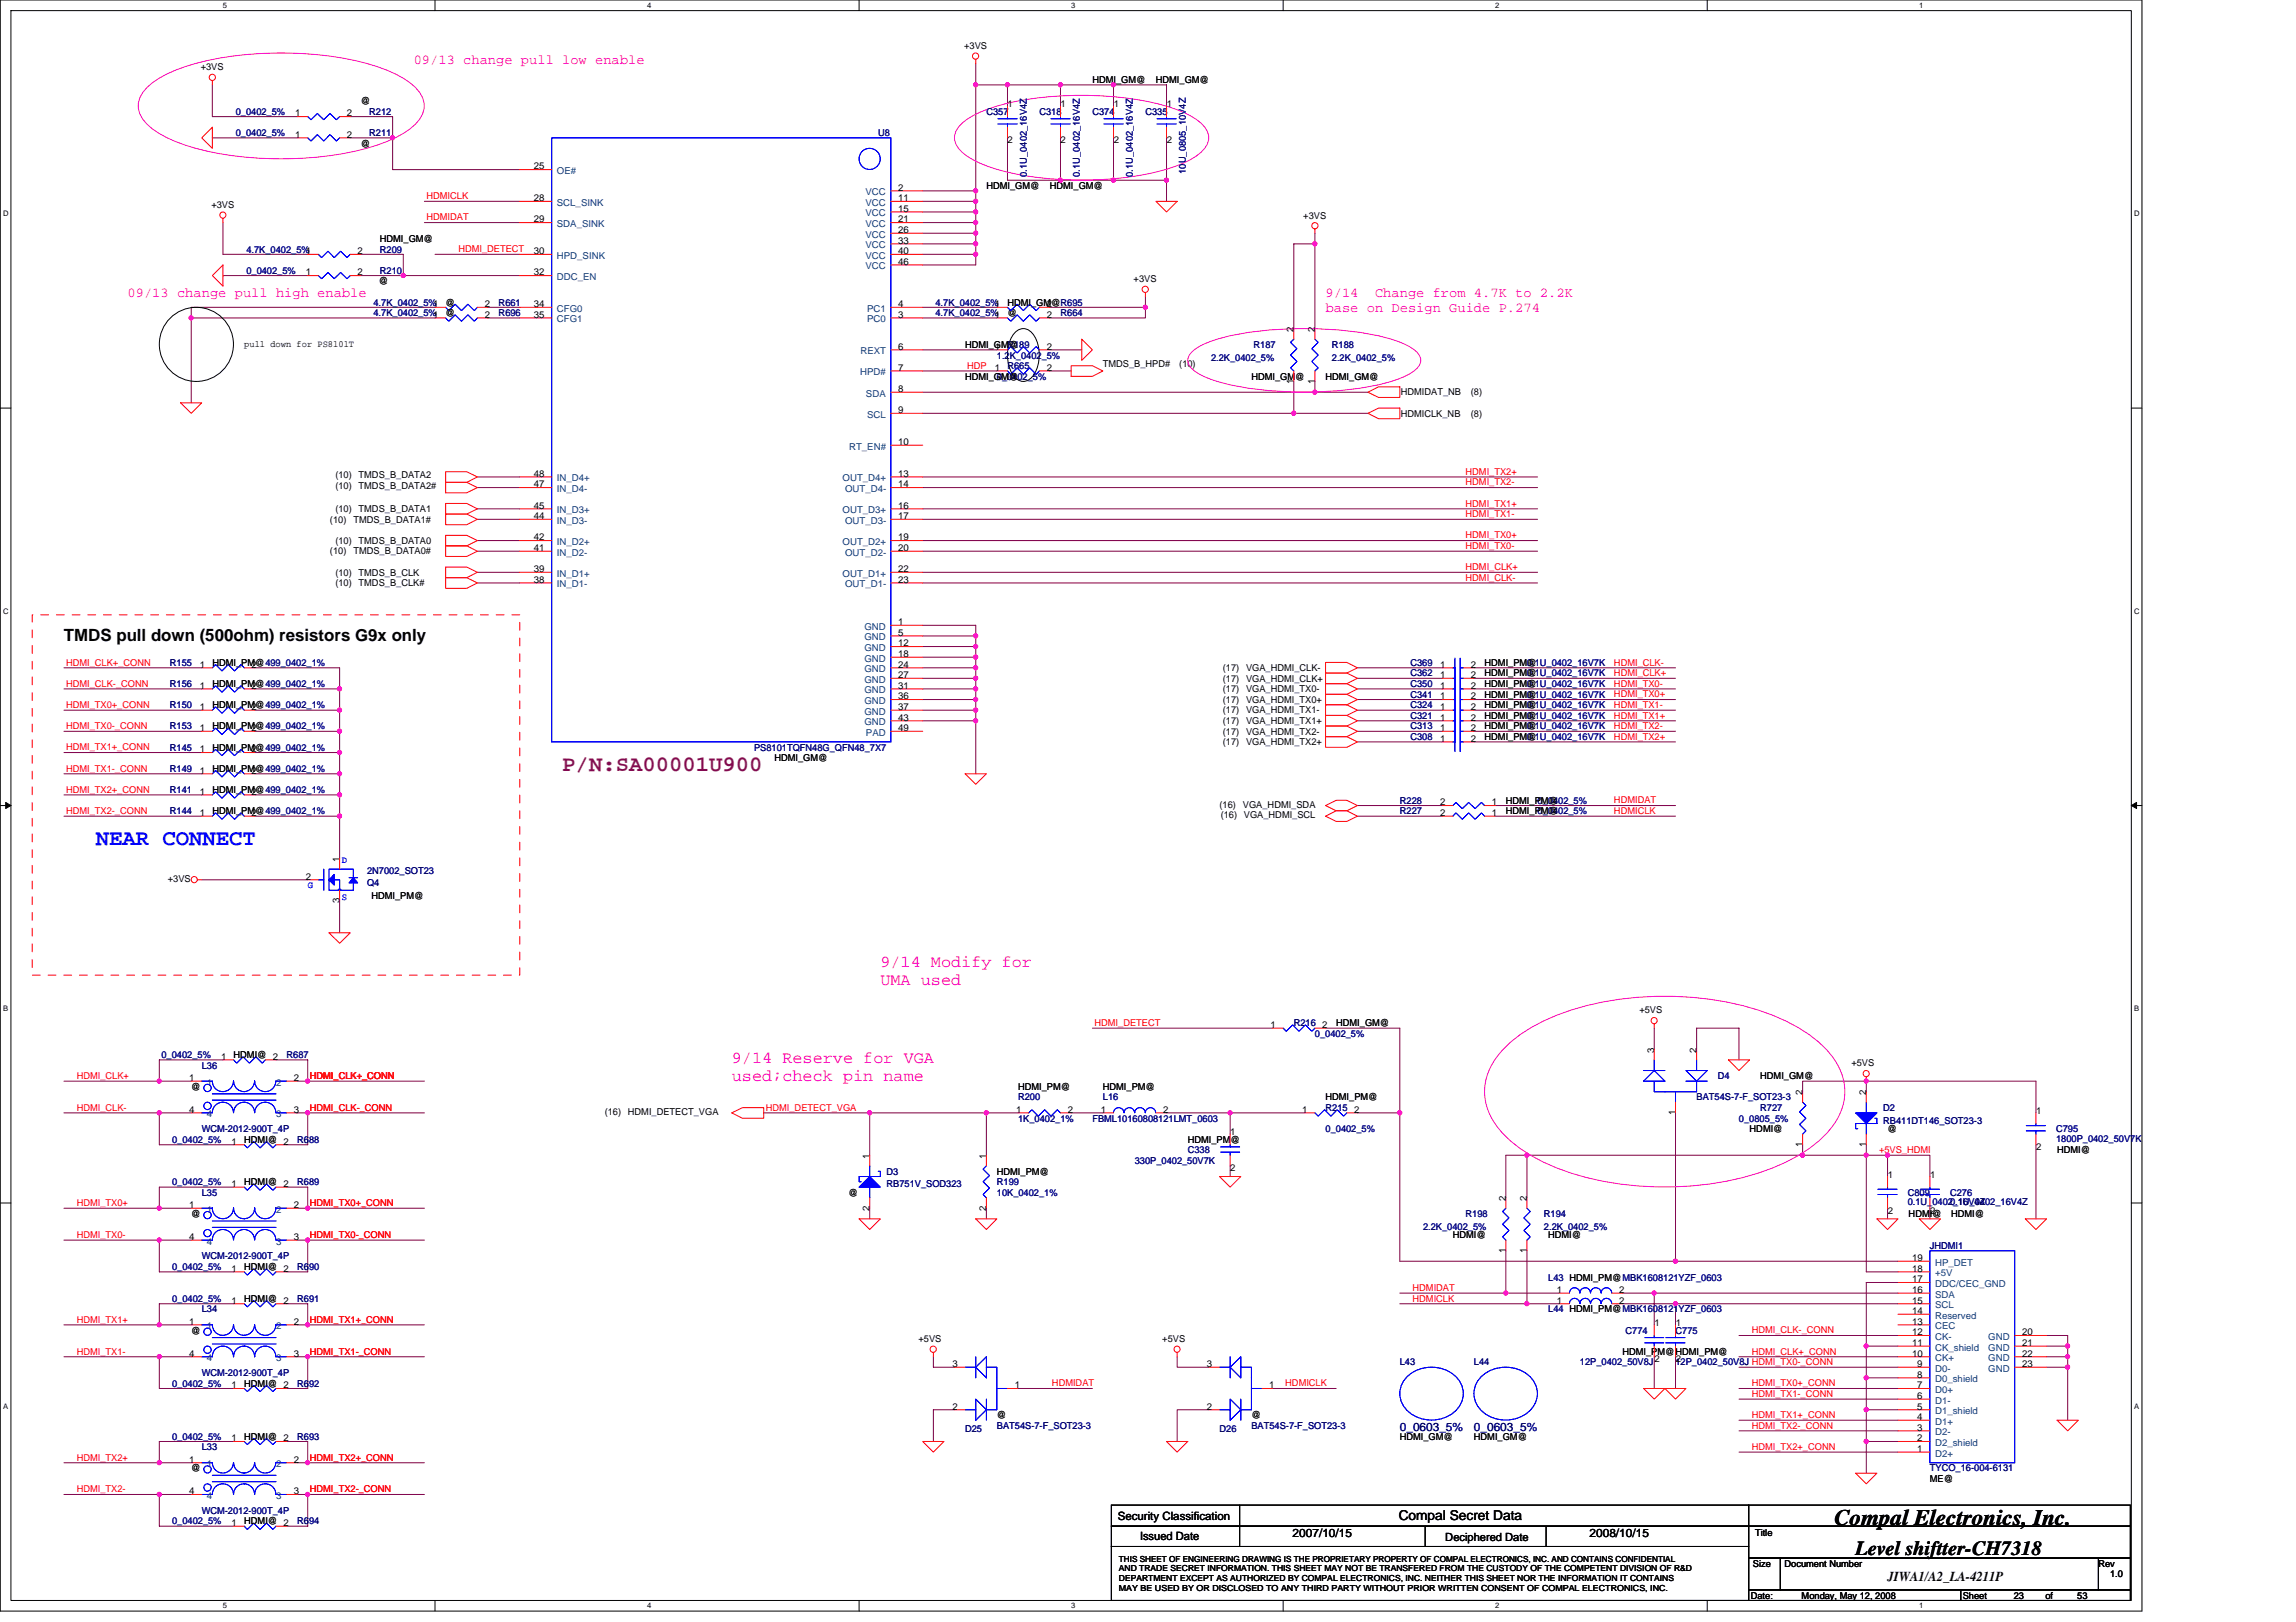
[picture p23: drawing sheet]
<svg xmlns="http://www.w3.org/2000/svg" width="297mm" height="210mm" viewBox="0 0 297 210" stroke-linecap="round" stroke-linejoin="round" font-family="sans-serif">
<defs><g id="words">
<text font-size="2.9" fill="#800080" x="72.7" y="99.8">P/N:SA00001U900</text>
<text font-size="2.9" fill="#00f" x="12.4" y="109.4">NEAR CONNECT</text>
<text font-size="2.9" x="237.3" y="197.4">Compal Electronics, Inc.</text>
<text font-size="2.6" x="240.1" y="201.2">Level shiftter-CH7318</text>
<text font-size="2.2" x="8.3" y="82.9">TMDS pull down (500ohm) resistors G9x only</text>
<g font-size="2.2" fill="#f0f">
<text x="113.9" y="125.2">9/14 Modify for</text>
<text x="113.9" y="127.5">UMA used</text>
<text x="94.7" y="137.5">9/14 Reserve for VGA</text>
<text x="94.7" y="139.8">used;check pin name</text>
</g>
<g font-size="1.8" fill="#f0f">
<text x="53.5" y="8.3">09/13 change pull low enable</text>
<text x="16.5" y="38.4">09/13 change pull high enable</text>
<text x="171.5" y="38.4">9/14</text>
<text x="171.5" y="40.3">base on Design Guide P.274</text>
<text x="177.9" y="38.4">Change from 4.7K to 2.2K</text>
</g>
<g font-size="1.8">
<text x="181" y="196.7">Compal Secret Data</text>
<text x="244.2" y="204.6">JIWA1/A2_LA-4211P</text>
</g>
<g font-size="1.5" fill="#000080">
<text x="181.1" y="185.1">0_0603_5%</text>
<text x="190.7" y="185.1">0_0603_5%</text>
</g>
<g font-size="1.5">
<text x="144.6" y="196.7">Security Classification</text>
<text x="147.5" y="199.3">Issued Date</text>
<text x="167.2" y="198.9">2007/10/15</text>
<text x="187" y="199.4">Deciphered Date</text>
<text x="205.7" y="198.9">2008/10/15</text>
</g>
<g font-size="1.2">
<text x="26" y="9.1">+3VS</text>
<text x="124.7" y="6.3">+3VS</text>
<text x="141.3" y="10.7">HDMI_GM@</text>
<text x="149.5" y="10.7">HDMI_GM@</text>
<text x="38.2" y="15.1">1</text>
<text x="38.2" y="17.8">1</text>
<text x="44.9" y="15.1">2</text>
<text x="44.9" y="17.8">2</text>
<text x="46.7" y="13.5">@</text>
<text x="130.4" y="13.9">1</text>
<text x="137.2" y="13.9">1</text>
<text x="144.1" y="13.9">1</text>
<text x="150.9" y="13.9">1</text>
<text x="46.7" y="19">@</text>
<text x="69.1" y="21.9">25</text>
<text x="130.4" y="18.5">2</text>
<text x="137.2" y="18.5">2</text>
<text x="144.1" y="18.5">2</text>
<text x="150.9" y="18.5">2</text>
<text x="27.3" y="26.9">+3VS</text>
<text x="69.1" y="26">28</text>
<text x="69.1" y="28.8">29</text>
<text x="116.2" y="24.7">2</text>
<text x="116.2" y="26">11</text>
<text x="116.2" y="27.4">15</text>
<text x="116.2" y="28.8">21</text>
<text x="127.6" y="24.4">HDMI_GM@</text>
<text x="135.8" y="24.4">HDMI_GM@</text>
<text x="168.6" y="28.3">+3VS</text>
<text x="39.6" y="35.6">1</text>
<text x="46.3" y="35.6">2</text>
<text x="46.3" y="32.9">2</text>
<text x="49.1" y="31.3">HDMI_GM@</text>
<text x="69.1" y="32.9">30</text>
<text x="69.1" y="35.6">32</text>
<text x="116.2" y="30.2">26</text>
<text x="116.2" y="31.5">33</text>
<text x="116.2" y="32.9">40</text>
<text x="116.2" y="34.3">46</text>
<text x="49" y="36.8">@</text>
<text x="57.7" y="39.5">@</text>
<text x="57.7" y="40.9">@</text>
<text x="62.7" y="39.8">2</text>
<text x="62.7" y="41.1">2</text>
<text x="69.1" y="39.8">34</text>
<text x="69.1" y="41.1">35</text>
<text x="116.2" y="39.8">4</text>
<text x="116.2" y="41.1">3</text>
<text x="130.3" y="40.9">@</text>
<text x="130.3" y="39.5">HDMI_GM@R695</text>
<text x="135.4" y="41.1">2</text>
<text x="135.4" y="39.8">2</text>
<text x="146.7" y="36.5">+3VS</text>
<text x="31.6" y="44.9">pull down for PS8101T</text>
<text x="116.2" y="45.3">6</text>
<text x="116.2" y="48">7</text>
<text x="124.9" y="45">HDMI_GM@</text>
<text x="128.7" y="45.3">1</text>
<text x="128.7" y="48">1</text>
<text x="135.4" y="45.3">2</text>
<text x="135.4" y="48">2</text>
<text x="142.7" y="47.5">TMDS_B_HPD#</text>
<text x="152.6" y="47.5">(10)</text>
<text x="167.4" y="42.9" transform="rotate(-90 167.4 42.9)">2</text>
<text x="170.1" y="42.9" transform="rotate(-90 170.1 42.9)">2</text>
<text x="116.2" y="50.7">8</text>
<text x="116.2" y="53.5">9</text>
<text x="124.9" y="49.1">HDMI_GM@</text>
<text x="161.9" y="49.1">HDMI_GM@</text>
<text x="167.4" y="49.7" transform="rotate(-90 167.4 49.7)">1</text>
<text x="170.1" y="49.7" transform="rotate(-90 170.1 49.7)">1</text>
<text x="171.5" y="49.1">HDMI_GM@</text>
<text x="181.2" y="51.2">HDMIDAT_NB</text>
<text x="181.2" y="53.9">HDMICLK_NB</text>
<text x="190.3" y="53.9">(8)</text>
<text x="190.3" y="51.2">(8)</text>
<text x="116.2" y="57.6">10</text>
<text x="43.4" y="61.9">(10)</text>
<text x="43.4" y="63.3">(10)</text>
<text x="46.4" y="61.9">TMDS_B_DATA2</text>
<text x="46.4" y="63.3">TMDS_B_DATA2#</text>
<text x="69.1" y="61.7">48</text>
<text x="69.1" y="63.1">47</text>
<text x="69.1" y="65.8">45</text>
<text x="116.2" y="63.1">14</text>
<text x="116.2" y="61.7">13</text>
<text x="116.2" y="65.8">16</text>
<text x="42.7" y="71.8">(10)</text>
<text x="42.7" y="67.6">(10)</text>
<text x="43.4" y="70.4">(10)</text>
<text x="43.4" y="66.3">(10)</text>
<text x="45.7" y="71.8">TMDS_B_DATA0#</text>
<text x="45.7" y="67.6">TMDS_B_DATA1#</text>
<text x="46.4" y="70.4">TMDS_B_DATA0</text>
<text x="46.4" y="66.3">TMDS_B_DATA1</text>
<text x="69.1" y="67.2">44</text>
<text x="69.1" y="69.9">42</text>
<text x="69.1" y="71.3">41</text>
<text x="116.2" y="67.2">17</text>
<text x="116.2" y="71.3">20</text>
<text x="116.2" y="69.9">19</text>
<text x="43.4" y="74.5">(10)</text>
<text x="43.4" y="75.9">(10)</text>
<text x="46.4" y="74.5">TMDS_B_CLK</text>
<text x="46.4" y="75.9">TMDS_B_CLK#</text>
<text x="69.1" y="75.4">38</text>
<text x="69.1" y="74">39</text>
<text x="116.2" y="75.4">23</text>
<text x="116.2" y="74">22</text>
<text x="116.2" y="83.7">12</text>
<text x="116.2" y="82.3">5</text>
<text x="116.2" y="80.9">1</text>
<text x="25.8" y="89.1">1</text>
<text x="25.8" y="86.4">1</text>
<text x="27.5" y="88.9">HDMI_PM@499_0402_1%</text>
<text x="27.5" y="86.2">HDMI_PM@499_0402_1%</text>
<text x="32.6" y="89.1">2</text>
<text x="32.6" y="86.4">2</text>
<text x="116.2" y="85">18</text>
<text x="116.2" y="86.4">24</text>
<text x="116.2" y="87.8">27</text>
<text x="116.2" y="89.1">31</text>
<text x="158.2" y="89.6">(17)</text>
<text x="158.2" y="86.8">(17)</text>
<text x="158.2" y="88.2">(17)</text>
<text x="161.2" y="89.6">VGA_HDMI_TX0-</text>
<text x="161.2" y="86.8">VGA_HDMI_CLK-</text>
<text x="161.2" y="88.2">VGA_HDMI_CLK+</text>
<text x="186.3" y="89.1">1</text>
<text x="186.3" y="86.4">1</text>
<text x="186.3" y="87.8">1</text>
<text x="190.3" y="89.1">2</text>
<text x="190.3" y="86.4">2</text>
<text x="190.3" y="87.8">2</text>
<text x="192.1" y="88.9">HDMI_PM@</text>
<text x="192.1" y="86.2">HDMI_PM@</text>
<text x="192.1" y="87.5">HDMI_PM@</text>
<text x="25.8" y="91.9">1</text>
<text x="25.8" y="94.6">1</text>
<text x="27.5" y="91.7">HDMI_PM@499_0402_1%</text>
<text x="27.5" y="94.4">HDMI_PM@499_0402_1%</text>
<text x="32.6" y="91.9">2</text>
<text x="32.6" y="94.6">2</text>
<text x="116.2" y="90.5">36</text>
<text x="116.2" y="91.9">37</text>
<text x="116.2" y="93.3">43</text>
<text x="116.2" y="94.6">49</text>
<text x="158.2" y="91">(17)</text>
<text x="158.2" y="92.3">(17)</text>
<text x="158.2" y="93.7">(17)</text>
<text x="158.2" y="95.1">(17)</text>
<text x="161.2" y="91">VGA_HDMI_TX0+</text>
<text x="161.2" y="92.3">VGA_HDMI_TX1-</text>
<text x="161.2" y="93.7">VGA_HDMI_TX1+</text>
<text x="161.2" y="95.1">VGA_HDMI_TX2-</text>
<text x="186.3" y="94.6">1</text>
<text x="186.3" y="90.5">1</text>
<text x="186.3" y="96">1</text>
<text x="186.3" y="91.9">1</text>
<text x="186.3" y="93.3">1</text>
<text x="190.3" y="94.6">2</text>
<text x="190.3" y="90.5">2</text>
<text x="190.3" y="96">2</text>
<text x="190.3" y="91.9">2</text>
<text x="190.3" y="93.3">2</text>
<text x="192.1" y="94.4">HDMI_PM@</text>
<text x="192.1" y="90.3">HDMI_PM@</text>
<text x="192.1" y="95.8">HDMI_PM@</text>
<text x="192.1" y="91.7">HDMI_PM@</text>
<text x="192.1" y="93">HDMI_PM@</text>
<text x="25.8" y="97.4">1</text>
<text x="25.8" y="100.1">1</text>
<text x="27.5" y="97.1">HDMI_PM@499_0402_1%</text>
<text x="27.5" y="99.9">HDMI_PM@499_0402_1%</text>
<text x="32.6" y="97.4">2</text>
<text x="32.6" y="100.1">2</text>
<text x="100.2" y="98.5">HDMI_GM@</text>
<text x="158.2" y="96.5">(17)</text>
<text x="161.2" y="96.5">VGA_HDMI_TX2+</text>
<text x="25.8" y="105.6">1</text>
<text x="25.8" y="102.8">1</text>
<text x="27.5" y="105.4">HDMI_PM@499_0402_1%</text>
<text x="27.5" y="102.6">HDMI_PM@499_0402_1%</text>
<text x="32.6" y="105.6">2</text>
<text x="32.6" y="102.8">2</text>
<text x="157.8" y="104.5">(16)</text>
<text x="157.9" y="105.9">(16)</text>
<text x="160.8" y="104.5">VGA_HDMI_SDA</text>
<text x="160.9" y="105.9">VGA_HDMI_SCL</text>
<text x="186.3" y="104.2">2</text>
<text x="186.3" y="105.6">2</text>
<text x="193" y="104.2">1</text>
<text x="193" y="105.6">1</text>
<text x="194.8" y="104">HDMI_PM@</text>
<text x="194.8" y="105.4">HDMI_PM@</text>
<text x="39.6" y="113.8">2</text>
<text x="43.9" y="111.5" transform="rotate(-90 43.9 111.5)">1</text>
<text x="21.7" y="114.2">+3VS</text>
<text x="43.9" y="116.9" transform="rotate(-90 43.9 116.9)">3</text>
<text x="48" y="116.3">HDMI_PM@</text>
<text x="212.1" y="131.1">+5VS</text>
<text x="28.6" y="137.1">1</text>
<text x="30.2" y="136.9">HDMI@ 2</text>
<text x="164.4" y="133">1</text>
<text x="171.1" y="133">2</text>
<text x="172.9" y="132.8">HDMI_GM@</text>
<text x="214" y="136.2" transform="rotate(-90 214 136.2)">3</text>
<text x="219.5" y="136.2" transform="rotate(-90 219.5 136.2)">2</text>
<text x="24.5" y="139.9">1</text>
<text x="24.5" y="144">4</text>
<text x="24.7" y="141">@</text>
<text x="38" y="144">3</text>
<text x="38" y="139.9">2</text>
<text x="131.5" y="144">1</text>
<text x="131.7" y="141">HDMI_PM@</text>
<text x="138.2" y="144">2</text>
<text x="142.4" y="144">1</text>
<text x="142.7" y="141">HDMI_PM@</text>
<text x="150.5" y="144">2</text>
<text x="168.5" y="144">1</text>
<text x="171.5" y="142.4">HDMI_PM@</text>
<text x="175.2" y="144">2</text>
<text x="227.7" y="139.7">HDMI_GM@</text>
<text x="233.2" y="141.7" transform="rotate(-90 233.2 141.7)">2</text>
<text x="239.5" y="138">+5VS</text>
<text x="241.4" y="141.7" transform="rotate(-90 241.4 141.7)">2</text>
<text x="30" y="148.1">1</text>
<text x="31.6" y="147.9">HDMI@ 2</text>
<text x="78.2" y="144.3">(16)</text>
<text x="81.2" y="144.3">HDMI_DETECT_VGA</text>
<text x="112.5" y="149.9" transform="rotate(-90 112.5 149.9)">1</text>
<text x="127.6" y="149.9" transform="rotate(-90 127.6 149.9)">1</text>
<text x="153.7" y="147.9">HDMI_PM@</text>
<text x="159.2" y="146.9">1</text>
<text x="216.7" y="144.3" transform="rotate(-90 216.7 144.3)">1</text>
<text x="226.4" y="146.5">HDMI@</text>
<text x="233.2" y="148.4" transform="rotate(-90 233.2 148.4)">1</text>
<text x="241.4" y="148.4" transform="rotate(-90 241.4 148.4)">1</text>
<text x="244.2" y="146.5">@</text>
<text x="263.4" y="144.2">1</text>
<text x="263.4" y="148.8">2</text>
<text x="266.1" y="149.3">HDMI@</text>
<text x="30" y="153.6">1</text>
<text x="31.6" y="153.4">HDMI@ 2</text>
<text x="109.8" y="154.7">@</text>
<text x="129" y="152">HDMI_PM@</text>
<text x="159.2" y="151.6">2</text>
<text x="194.8" y="155.4" transform="rotate(-90 194.8 155.4)">2</text>
<text x="197.5" y="155.4" transform="rotate(-90 197.5 155.4)">2</text>
<text x="244.2" y="152.4">1</text>
<text x="249.7" y="152.4">1</text>
<text x="24.5" y="156.3">1</text>
<text x="24.5" y="160.5">4</text>
<text x="24.7" y="157.5">@</text>
<text x="38" y="160.5">3</text>
<text x="38" y="156.3">2</text>
<text x="112.5" y="156.7" transform="rotate(-90 112.5 156.7)">2</text>
<text x="127.6" y="156.7" transform="rotate(-90 127.6 156.7)">2</text>
<text x="188" y="160.2">HDMI@</text>
<text x="200.3" y="160.2">HDMI@</text>
<text x="244.2" y="157.1">2</text>
<text x="246.9" y="157.5">HDMI@</text>
<text x="249.7" y="157.1">2</text>
<text x="252.4" y="157.5">HDMI@</text>
<text x="30" y="164.6">1</text>
<text x="31.6" y="164.3">HDMI@ 2</text>
<text x="194.8" y="162.1" transform="rotate(-90 194.8 162.1)">1</text>
<text x="197.5" y="162.1" transform="rotate(-90 197.5 162.1)">1</text>
<text x="201.4" y="167.3">1</text>
<text x="209.5" y="167.3">2</text>
<text x="247.4" y="167.3">16</text>
<text x="247.4" y="165.9">17</text>
<text x="247.4" y="164.6">18</text>
<text x="247.4" y="163.2">19</text>
<text x="24.5" y="171.4">1</text>
<text x="24.7" y="172.6">@</text>
<text x="30" y="168.7">1</text>
<text x="31.6" y="168.5">HDMI@ 2</text>
<text x="38" y="171.4">2</text>
<text x="118.8" y="173.7">+5VS</text>
<text x="150.4" y="173.7">+5VS</text>
<text x="201.4" y="168.7">1</text>
<text x="209.5" y="168.7">2</text>
<text x="214" y="171.6">1</text>
<text x="216.8" y="171.6">1</text>
<text x="247.4" y="172.8">12</text>
<text x="247.4" y="171.4">13</text>
<text x="247.4" y="170.1">14</text>
<text x="247.4" y="168.7">15</text>
<text x="261.6" y="172.8">20</text>
<text x="24.5" y="175.6">4</text>
<text x="30" y="179.7">1</text>
<text x="31.6" y="179.4">HDMI@ 2</text>
<text x="38" y="175.6">3</text>
<text x="123.2" y="176.9">3</text>
<text x="131.3" y="179.7">1</text>
<text x="156.1" y="176.9">3</text>
<text x="164.2" y="179.7">1</text>
<text x="209.9" y="175.3">HDMI_PM@HDMI_PM@</text>
<text x="214" y="176.3">2</text>
<text x="216.8" y="176.3">2</text>
<text x="247.4" y="175.6">10</text>
<text x="247.4" y="174.2">11</text>
<text x="248" y="179.7">7</text>
<text x="248" y="178.3">8</text>
<text x="248" y="176.9">9</text>
<text x="261.6" y="174.2">21</text>
<text x="261.6" y="175.6">22</text>
<text x="261.6" y="176.9">23</text>
<text x="123.2" y="182.4">2</text>
<text x="129" y="183.6">@</text>
<text x="156.1" y="182.4">2</text>
<text x="161.9" y="183.6">@</text>
<text x="248" y="185.1">3</text>
<text x="248" y="183.8">4</text>
<text x="248" y="182.4">5</text>
<text x="248" y="181">6</text>
<text x="24.5" y="189.3">1</text>
<text x="24.7" y="190.4">@</text>
<text x="30" y="186.5">1</text>
<text x="31.6" y="186.3">HDMI@ 2</text>
<text x="38" y="189.3">2</text>
<text x="181.1" y="186.3">HDMI_GM@</text>
<text x="190.7" y="186.3">HDMI_GM@</text>
<text x="248" y="187.9">1</text>
<text x="248" y="186.5">2</text>
<text x="249.7" y="191.8">ME@</text>
<text x="24.5" y="193.4">4</text>
<text x="30" y="197.5">1</text>
<text x="31.6" y="197.3">HDMI@ 2</text>
<text x="38" y="193.4">3</text>
<text x="226.8" y="202.8">Size</text>
<text x="227.1" y="198.8">Title</text>
<text x="230.9" y="202.8">Document Number</text>
<text x="271.5" y="202.8">Rev</text>
<text x="226.5" y="206.9">Date:</text>
<text x="233.1" y="206.9">Monday, May 12, 2008</text>
<text x="253.9" y="206.9">Sheet</text>
<text x="260.5" y="206.9">23</text>
<text x="264.6" y="206.9">of</text>
<text x="268.7" y="206.9">53</text>
<text x="273" y="204.1">1.0</text>
</g>
<g font-size="1.2" fill="#000080">
<text x="30.5" y="14.8">0_0402_5%</text>
<text x="30.5" y="17.6">0_0402_5%</text>
<text x="47.8" y="14.8">R212</text>
<text x="47.8" y="17.6">R211</text>
<text x="113.6" y="17.6">U8</text>
<text x="127.6" y="14.8">C357</text>
<text x="134.5" y="14.8">C318</text>
<text x="141.3" y="14.8">C374</text>
<text x="148.2" y="14.8">C335</text>
<text x="132.9" y="22.9" transform="rotate(-90 132.9 22.9)">0.1U_0402_16V4Z</text>
<text x="139.7" y="22.9" transform="rotate(-90 139.7 22.9)">0.1U_0402_16V4Z</text>
<text x="146.6" y="22.9" transform="rotate(-90 146.6 22.9)">0.1U_0402_16V4Z</text>
<text x="153.4" y="22.5" transform="rotate(-90 153.4 22.5)">10U_0805_10V4Z</text>
<text x="31.9" y="35.4">0_0402_5%</text>
<text x="31.9" y="32.7">4.7K_0402_5%1</text>
<text x="49.1" y="35.4">R210</text>
<text x="49.1" y="32.7">R209</text>
<text x="48.3" y="39.5">4.7K_0402_5%1</text>
<text x="48.3" y="40.9">4.7K_0402_5%1</text>
<text x="64.5" y="39.5">R661</text>
<text x="64.5" y="40.9">R696</text>
<text x="121" y="40.9">4.7K_0402_5%1</text>
<text x="121" y="39.5">4.7K_0402_5%1</text>
<text x="137.2" y="40.9">R664</text>
<text x="129" y="46.4">1.2K_0402_5%</text>
<text x="130.3" y="45">R189</text>
<text x="130.3" y="47.8">R665</text>
<text x="156.7" y="46.7">2.2K_0402_5%</text>
<text x="162.2" y="45">R187</text>
<text x="172.3" y="45">R188</text>
<text x="172.3" y="46.7">2.2K_0402_5%</text>
<text x="129" y="49.1">0_0402_5%</text>
<text x="22" y="88.9">R156</text>
<text x="22" y="86.2">R155</text>
<text x="182.5" y="88.9">C350</text>
<text x="182.5" y="86.2">C369</text>
<text x="182.5" y="87.5">C362</text>
<text x="197.5" y="88.9">0.1U_0402_16V7K</text>
<text x="197.5" y="86.2">0.1U_0402_16V7K</text>
<text x="197.5" y="87.5">0.1U_0402_16V7K</text>
<text x="22" y="91.7">R150</text>
<text x="22" y="94.4">R153</text>
<text x="182.5" y="94.4">C313</text>
<text x="182.5" y="90.3">C341</text>
<text x="182.5" y="95.8">C308</text>
<text x="182.5" y="91.7">C324</text>
<text x="182.5" y="93">C321</text>
<text x="197.5" y="94.4">0.1U_0402_16V7K</text>
<text x="197.5" y="90.3">0.1U_0402_16V7K</text>
<text x="197.5" y="95.8">0.1U_0402_16V7K</text>
<text x="197.5" y="91.7">0.1U_0402_16V7K</text>
<text x="197.5" y="93">0.1U_0402_16V7K</text>
<text x="22" y="97.1">R145</text>
<text x="22" y="99.9">R149</text>
<text x="97.6" y="97.1">PS8101TQFN48G_QFN48_7X7</text>
<text x="22" y="105.4">R144</text>
<text x="22" y="102.6">R141</text>
<text x="181.1" y="104">R228</text>
<text x="181.1" y="105.4">R227</text>
<text x="198.9" y="104">0_0402_5%</text>
<text x="198.9" y="105.4">0_0402_5%</text>
<text x="47.5" y="113.1">2N7002_SOT23</text>
<text x="47.5" y="114.7">Q4</text>
<text x="20.9" y="136.9">0_0402_5%</text>
<text x="37.1" y="136.9">R687</text>
<text x="167.4" y="132.8">R216</text>
<text x="170.1" y="134.2">0_0402_5%</text>
<text x="26.1" y="138.3">L36</text>
<text x="131.7" y="142.4">R200</text>
<text x="142.7" y="142.4">L16</text>
<text x="171.5" y="143.8">R215</text>
<text x="219.5" y="142.4">BAT54S-7-F_SOT23-3</text>
<text x="222.2" y="139.7">D4</text>
<text x="227.7" y="143.8">R727</text>
<text x="243.6" y="143.8">D2</text>
<text x="22.3" y="147.9">0_0402_5%</text>
<text x="26.1" y="146.5">WCM-2012-900T_4P</text>
<text x="38.5" y="147.9">R688</text>
<text x="131.7" y="145.1">1K_0402_1%</text>
<text x="141.3" y="145.1">FBML10160808121LMT_0603</text>
<text x="153.7" y="149.3">C338</text>
<text x="171.5" y="146.5">0_0402_5%</text>
<text x="225" y="145.1">0_0805_5%</text>
<text x="243.6" y="145.4">RB411DT146_SOT23-3</text>
<text x="266" y="146.5">C795</text>
<text x="266" y="147.7">1800P_0402_50V7K</text>
<text x="22.3" y="153.4">0_0402_5%</text>
<text x="26.1" y="154.7">L35</text>
<text x="38.5" y="153.4">R689</text>
<text x="114.7" y="152">D3</text>
<text x="114.7" y="153.6">RB751V_SOD323</text>
<text x="129" y="153.4">R199</text>
<text x="129" y="154.7">10K_0402_1%</text>
<text x="146.8" y="150.6">330P_0402_50V7K</text>
<text x="246.8" y="154.7">C809</text>
<text x="246.8" y="156">0.1U_0402_16V4Z</text>
<text x="252.3" y="154.7">C276</text>
<text x="252.3" y="156">0.1U_0402_16V4Z</text>
<text x="184.1" y="159.1">2.2K_0402_5%</text>
<text x="189.6" y="157.5">R198</text>
<text x="199.7" y="157.5">R194</text>
<text x="199.7" y="159.1">2.2K_0402_5%</text>
<text x="249.7" y="161.6">JHDMI1</text>
<text x="22.3" y="164.3">0_0402_5%</text>
<text x="26.1" y="163">WCM-2012-900T_4P</text>
<text x="38.5" y="164.3">R690</text>
<text x="200.3" y="165.7">L43 HDMI_PM@MBK1608121YZF_0603</text>
<text x="22.3" y="168.5">0_0402_5%</text>
<text x="26.1" y="169.8">L34</text>
<text x="38.5" y="168.5">R691</text>
<text x="200.3" y="169.8">L44 HDMI_PM@MBK1608121YZF_0603</text>
<text x="210.3" y="172.6">C774</text>
<text x="216.8" y="172.6">C775</text>
<text x="22.3" y="179.4">0_0402_5%</text>
<text x="26.1" y="178.1">WCM-2012-900T_4P</text>
<text x="38.5" y="179.4">R692</text>
<text x="181.1" y="176.7">L43</text>
<text x="190.7" y="176.7">L44</text>
<text x="204.4" y="176.7">12P_0402_50V8J</text>
<text x="216.8" y="176.7">12P_0402_50V8J HDMI_TX0-_CONN</text>
<text x="124.9" y="185.3">D25</text>
<text x="129" y="184.9">BAT54S-7-F_SOT23-3</text>
<text x="157.8" y="185.3">D26</text>
<text x="161.9" y="184.9">BAT54S-7-F_SOT23-3</text>
<text x="22.3" y="186.3">0_0402_5%</text>
<text x="26.1" y="187.7">L33</text>
<text x="38.5" y="186.3">R693</text>
<text x="249.7" y="190.4">TYCO_16-004-6131</text>
<text x="22.3" y="197.3">0_0402_5%</text>
<text x="26.1" y="195.9">WCM-2012-900T_4P</text>
<text x="38.5" y="197.3">R694</text>
</g>
<g font-size="1.2" fill="#004080">
<text x="72" y="22.5">OE#</text>
<text x="72" y="26.6">SCL_SINK</text>
<text x="72" y="29.4">SDA_SINK</text>
<text x="112" y="25.3">VCC</text>
<text x="112" y="26.6">VCC</text>
<text x="112" y="28">VCC</text>
<text x="112" y="29.4">VCC</text>
<text x="72" y="33.5">HPD_SINK</text>
<text x="112" y="30.8">VCC</text>
<text x="112" y="32.1">VCC</text>
<text x="112" y="33.5">VCC</text>
<text x="112" y="34.9">VCC</text>
<text x="72" y="36.2">DDC_EN</text>
<text x="72" y="40.3">CFG0</text>
<text x="72" y="41.7">CFG1</text>
<text x="112.2" y="40.3">PC1</text>
<text x="112.2" y="41.7">PC0</text>
<text x="111.3" y="45.8">REXT</text>
<text x="111.3" y="48.6">HPD#</text>
<text x="112" y="51.3">SDA</text>
<text x="109.9" y="58.2">RT_EN#</text>
<text x="112.2" y="54.1">SCL</text>
<text x="72" y="62.3">IN_D4+</text>
<text x="72" y="63.7">IN_D4-</text>
<text x="109" y="62.3">OUT_D4+</text>
<text x="109.3" y="63.7">OUT_D4-</text>
<text x="72" y="66.4">IN_D3+</text>
<text x="72" y="67.8">IN_D3-</text>
<text x="72" y="70.5">IN_D2+</text>
<text x="72" y="71.9">IN_D2-</text>
<text x="109" y="66.4">OUT_D3+</text>
<text x="109" y="70.5">OUT_D2+</text>
<text x="109.3" y="67.8">OUT_D3-</text>
<text x="109.3" y="71.9">OUT_D2-</text>
<text x="72" y="76">IN_D1-</text>
<text x="72" y="74.6">IN_D1+</text>
<text x="109" y="74.6">OUT_D1+</text>
<text x="109.3" y="76">OUT_D1-</text>
<text x="111.8" y="82.9">GND</text>
<text x="111.8" y="81.5">GND</text>
<text x="111.8" y="84.2">GND</text>
<text x="111.8" y="85.6">GND</text>
<text x="111.8" y="87">GND</text>
<text x="111.8" y="88.3">GND</text>
<text x="111.8" y="89.7">GND</text>
<text x="111.8" y="91.1">GND</text>
<text x="111.8" y="92.5">GND</text>
<text x="111.8" y="93.9">GND</text>
<text x="112" y="95.2">PAD</text>
<text x="26.8" y="140.5">1</text>
<text x="35.7" y="140.5">2</text>
<text x="26.8" y="144.6">4</text>
<text x="35.7" y="144.6">3</text>
<text x="26.8" y="156.9">1</text>
<text x="26.8" y="161.1">4</text>
<text x="35.7" y="161.1">3</text>
<text x="35.7" y="156.9">2</text>
<text x="250.4" y="167.9">SDA</text>
<text x="250.4" y="166.5">DDC/CEC_GND</text>
<text x="250.4" y="165.2">+5V</text>
<text x="250.4" y="163.8">HP_DET</text>
<text x="26.8" y="172">1</text>
<text x="35.7" y="172">2</text>
<text x="250.4" y="173.4">CK-</text>
<text x="250.4" y="172">CEC</text>
<text x="250.4" y="170.6">Reserved</text>
<text x="250.4" y="169.3">SCL</text>
<text x="257.2" y="173.4">GND</text>
<text x="26.8" y="176.1">4</text>
<text x="35.7" y="176.1">3</text>
<text x="250.4" y="178.9">D0_shield</text>
<text x="250.4" y="177.5">D0-</text>
<text x="250.4" y="176.1">CK+</text>
<text x="250.4" y="174.8">CK_shield</text>
<text x="257.2" y="174.8">GND</text>
<text x="257.2" y="176.1">GND</text>
<text x="257.2" y="177.5">GND</text>
<text x="250.4" y="185.7">D2-</text>
<text x="250.4" y="184.4">D1+</text>
<text x="250.4" y="183">D1_shield</text>
<text x="250.4" y="181.6">D1-</text>
<text x="250.4" y="180.3">D0+</text>
<text x="26.8" y="189.9">1</text>
<text x="35.7" y="189.9">2</text>
<text x="250.4" y="188.5">D2+</text>
<text x="250.4" y="187.1">D2_shield</text>
<text x="26.8" y="194">4</text>
<text x="35.7" y="194">3</text>
</g>
<g font-size="1.2" fill="#f00">
<text x="55.2" y="28.5">HDMIDAT</text>
<text x="55.2" y="25.8">HDMICLK</text>
<text x="59.3" y="32.6">HDMI_DETECT</text>
<text x="125.1" y="47.7">HDP</text>
<text x="189.6" y="61.4">HDMI_TX2+</text>
<text x="189.6" y="62.8">HDMI_TX2-</text>
<text x="189.6" y="65.6">HDMI_TX1+</text>
<text x="189.6" y="66.9">HDMI_TX1-</text>
<text x="189.6" y="71.1">HDMI_TX0-</text>
<text x="189.6" y="69.7">HDMI_TX0+</text>
<text x="189.6" y="75.2">HDMI_CLK-</text>
<text x="189.6" y="73.8">HDMI_CLK+</text>
<text x="8.5" y="86.1">HDMI_CLK+_CONN</text>
<text x="8.5" y="88.9">HDMI_CLK-_CONN</text>
<text x="208.8" y="88.9">HDMI_TX0-</text>
<text x="208.8" y="87.5">HDMI_CLK+</text>
<text x="208.8" y="86.1">HDMI_CLK-</text>
<text x="8.5" y="91.6">HDMI_TX0+_CONN</text>
<text x="8.5" y="94.4">HDMI_TX0-_CONN</text>
<text x="208.8" y="93">HDMI_TX1+</text>
<text x="208.8" y="95.7">HDMI_TX2+</text>
<text x="208.8" y="91.6">HDMI_TX1-</text>
<text x="208.8" y="90.3">HDMI_TX0+</text>
<text x="208.8" y="94.4">HDMI_TX2-</text>
<text x="8.5" y="97.1">HDMI_TX1+_CONN</text>
<text x="8.5" y="99.9">HDMI_TX1-_CONN</text>
<text x="8.5" y="102.6">HDMI_TX2+_CONN</text>
<text x="8.5" y="105.3">HDMI_TX2-_CONN</text>
<text x="208.8" y="104">HDMIDAT</text>
<text x="208.8" y="105.3">HDMICLK</text>
<text x="141.6" y="132.8">HDMI_DETECT</text>
<text x="9.9" y="139.6">HDMI_CLK+</text>
<text x="9.9" y="143.7">HDMI_CLK-</text>
<text x="40.1" y="143.7">HDMI_CLK-_CONN</text>
<text x="40.1" y="139.6">HDMI_CLK+_CONN</text>
<text x="99.1" y="143.7">HDMI_DETECT_VGA</text>
<text x="243.1" y="149.2">+5VS_HDMI</text>
<text x="9.9" y="156.1">HDMI_TX0+</text>
<text x="9.9" y="160.2">HDMI_TX0-</text>
<text x="40.1" y="156.1">HDMI_TX0+_CONN</text>
<text x="40.1" y="160.2">HDMI_TX0-_CONN</text>
<text x="182.7" y="167.1">HDMIDAT</text>
<text x="9.9" y="171.2">HDMI_TX1+</text>
<text x="40.1" y="171.2">HDMI_TX1+_CONN</text>
<text x="182.7" y="168.4">HDMICLK</text>
<text x="226.6" y="172.6">HDMI_CLK-_CONN</text>
<text x="9.9" y="175.3">HDMI_TX1-</text>
<text x="40.1" y="175.3">HDMI_TX1-_CONN</text>
<text x="136.1" y="179.4">HDMIDAT</text>
<text x="166.3" y="179.4">HDMICLK</text>
<text x="226.6" y="179.4">HDMI_TX0+_CONN</text>
<text x="226.6" y="175.3">HDMI_CLK+_CONN</text>
<text x="226.6" y="183.5">HDMI_TX1+_CONN</text>
<text x="226.6" y="180.8">HDMI_TX1-_CONN</text>
<text x="226.6" y="184.9">HDMI_TX2-_CONN</text>
<text x="9.9" y="189">HDMI_TX2+</text>
<text x="40.1" y="189">HDMI_TX2+_CONN</text>
<text x="226.6" y="187.6">HDMI_TX2+_CONN</text>
<text x="9.9" y="193.1">HDMI_TX2-</text>
<text x="40.1" y="193.1">HDMI_TX2-_CONN</text>
</g>
<g font-size="1.2" fill="#00f">
<text x="44.2" y="111.7">D</text>
<text x="39.8" y="115">G</text>
<text x="44.2" y="116.5">S</text>
</g>
<g font-size="1.1">
<text x="144.8" y="202.1">THIS SHEET OF ENGINEERING DRAWING IS THE PROPRIETARY PROPERTY OF COMPAL ELECTRONICS, INC. AND CONTAINS CONFIDENTIAL</text>
<text x="144.8" y="203.3">AND TRADE SECRET INFORMATION. THIS SHEET MAY NOT BE TRANSFERED FROM THE CUSTODY OF THE COMPETENT DIVISION OF R&amp;D</text>
<text x="144.8" y="204.6">DEPARTMENT EXCEPT AS AUTHORIZED BY COMPAL ELECTRONICS, INC. NEITHER THIS SHEET NOR THE INFORMATION IT CONTAINS</text>
<text x="144.8" y="205.9">MAY BE USED BY OR DISCLOSED TO ANY THIRD PARTY WITHOUT PRIOR WRITTEN CONSENT OF COMPAL ELECTRONICS, INC.</text>
</g>
<g font-size="1">
<text x="28.8" y="1">5</text>
<text x="83.7" y="1">4</text>
<text x="138.6" y="1">3</text>
<text x="193.4" y="1">2</text>
<text x="248.3" y="1">1</text>
<text x=".4" y="28">D</text>
<text x="276.1" y="28">D</text>
<text x=".4" y="79.4">C</text>
<text x="276.1" y="79.4">C</text>
<text x=".4" y="130.9">B</text>
<text x="276.1" y="130.9">B</text>
<text x=".4" y="182.3">A</text>
<text x="276.1" y="182.3">A</text>
<text x="28.8" y="208.2">5</text>
<text x="83.7" y="208.2">4</text>
<text x="138.6" y="208.2">3</text>
<text x="193.4" y="208.2">2</text>
<text x="248.3" y="208.2">1</text>
</g>
</g></defs>
<path d="M0 0h277.1v208.5h-277.1zM1.4 1.4h274.3v205.7h-274.3z" fill="none" stroke="#000" stroke-width=".13"/>
<g fill="#fff">
<path d="M28.8 .1h.6v1.1h-.6z"/>
<path d="M28.8 207.3h.6v1.1h-.6z"/>
</g>
<path d="M56.3 0v1.4M56.3 207.1v1.4" fill="none" stroke="#000" stroke-width=".13"/>
<g fill="#fff">
<path d="M83.7 .1h.6v1.1h-.6z"/>
<path d="M83.7 207.3h.6v1.1h-.6z"/>
</g>
<path d="M111.1 0v1.4M111.1 207.1v1.4" fill="none" stroke="#000" stroke-width=".13"/>
<g fill="#fff">
<path d="M138.6 .1h.5v1.1h-.5z"/>
<path d="M138.6 207.3h.5v1.1h-.5z"/>
</g>
<path d="M166 0v1.4M166 207.1v1.4" fill="none" stroke="#000" stroke-width=".13"/>
<g fill="#fff">
<path d="M193.4 .1h.6v1.1h-.6z"/>
<path d="M193.4 207.3h.6v1.1h-.6z"/>
</g>
<path d="M220.9 0v1.4M220.9 207.1v1.4" fill="none" stroke="#000" stroke-width=".13"/>
<g fill="#fff">
<path d="M248.3 .1h.6v1.1h-.6z"/>
<path d="M248.3 207.3h.6v1.1h-.6z"/>
<path d="M.4 27.1h.7v1.1h-.7z"/>
<path d="M276.1 27.1h.7v1.1h-.7z"/>
<path d="M.4 78.5h.7v1.1h-.7z"/>
<path d="M276.1 78.5h.7v1.1h-.7z"/>
</g>
<path d="M0 52.8h1.4M275.7 52.8h1.4" fill="none" stroke="#000" stroke-width=".13"/>
<g fill="#fff">
<path d="M.4 130h.7v1.1h-.7z"/>
<path d="M276.1 130h.7v1.1h-.7z"/>
</g>
<path d="M0 104.2h1.4M275.7 104.2h1.4" fill="none" stroke="#000" stroke-width=".13"/>
<path d="M.7 103.8l.7 .4-.7 .4zM275.7 104.2l.7-.4v.8z" fill="#000" stroke="#000" stroke-width=".13"/>
<g fill="#fff">
<path d="M.4 181.4h.7v1.1h-.7z"/>
<path d="M276.1 181.4h.7v1.1h-.7z"/>
</g>
<g fill="none" stroke="#000" stroke-width=".13">
<path d="M131.5 42.9a1.43 1.43 0 0 1 2.2 .4 4.8 4.8 0 0 1-.4 5.7 1.42 1.42 0 0 1-2.2-.4 5 5 0 0 1 0-5.3zM0 155.7h1.4M275.7 155.7h1.4M143.8 194.8h82.4v2.7h-82.4zM143.8 197.5h82.4v2.6h-82.4zM160.4 194.8v5.3M184.4 197.5v2.6M200 197.5v2.6M226.2 194.8h49.4v2.7h-49.4zM226.2 197.5h49.4v4.1h-49.4zM143.8 200.1h82.4v7h-82.4zM226.2 201.6h4.1v4.1h-4.1z"/>
<path d="M226.2 205.7h27.5v1.4h-27.5zM230.3 201.6h41.2v4.1h-41.2zM253.7 205.7h21.9v1.4h-21.9zM271.5 201.6h4.1v4.1h-4.1z"/>
<circle cx="25.4" cy="44.6" r="4.8"/>
</g>
<g fill="none" stroke="#800040" stroke-width=".13">
<path d="M27.5 17.8h11M27.5 11v4.1h11M45.3 17.8h5.5M45.3 15.1h5.5v6.8h16.4M126.2 8.2v26.1h-6.8M126.2 11h4.1M130.3 11h6.9v2.7M130.3 11v2.7M130.3 17.8v5.5h20.6M137.2 11h6.9v2.7M137.2 17.8v5.5M144.1 11h6.8v2.7"/>
<path d="M144.1 17.8v5.5M150.9 17.8v8.3M28.8 35.7h11M28.8 28.8v4.1h11M46.7 35.7h20.5M46.7 32.9h5.5v2.8M54.9 28.8h12.3M54.9 26.1h12.3M56.3 32.9h10.9M56.3 39.8h-31.6v12.3M63.1 39.8h4.1M119.4 28.8h6.8"/>
<path d="M119.4 32.9h6.8M119.4 26.1h6.8M119.4 31.6h6.8M119.4 27.4h6.8M119.4 30.2h6.8M119.4 24.7h6.8M119.4 39.8h9.6M135.8 39.8h12.4M148.2 39.8v1.3h-12.4M148.2 38.4v1.4M170.1 31.6h-2.7v10.9M170.1 30.2v12.3"/>
<path d="M24.7 41.1h31.6M63.1 41.1h4.1M119.4 45.3h9.6M119.4 50.8h57.6M119.4 53.5h57.6M119.4 48h9.6M119.4 41.1h9.6M135.8 45.3h4.2M135.8 48h2.8M167.4 49.4v4.1M170.1 49.4v1.4M61.8 61.7h5.4"/>
<path d="M61.8 75.4h5.4M61.8 70h5.4M61.8 63.1h5.4M61.8 71.3h5.4M61.8 65.8h5.4M61.8 74.1h5.4M61.8 67.2h5.4M119.4 61.7h79.5M119.4 75.4h79.5M119.4 70h79.5M119.4 63.1h79.5M119.4 71.3h79.5"/>
<path d="M119.4 65.8h79.5M119.4 74.1h79.5M119.4 67.2h79.5M8.3 89.2h17.8M8.3 86.4h17.8M8.3 91.9h17.8M8.3 94.6h17.8M8.3 97.4h17.8M33 89.2h10.9M33 86.4h10.9v2.8M43.9 94.6v2.8h-10.9M43.9 97.4v2.7h-10.9"/>
<path d="M43.9 89.2v2.7h-10.9M43.9 91.9v2.7h-10.9M119.4 80.9h6.8v19.2M119.4 82.3h6.8M119.4 87.8h6.8M119.4 93.3h6.8M119.4 83.7h6.8M119.4 89.2h6.8M119.4 85h6.8M119.4 90.5h6.8M119.4 86.4h6.8M119.4 91.9h6.8"/>
<path d="M175.6 87.8h11M175.6 93.3h11M175.6 89.2h11M175.6 90.5h11M175.6 86.4h11M175.6 91.9h11M175.6 96h11M175.6 94.6h11M190.7 87.8h26.1M190.7 93.3h26.1M190.7 89.2h26.1M190.7 90.5h26.1"/>
<path d="M190.7 86.4h26.1M190.7 91.9h26.1M190.7 96h26.1M190.7 94.6h26.1M8.3 105.6h17.8M8.3 102.9h17.8M8.3 100.1h17.8M26.1 113.9h13.7M33 105.6h10.9M43.9 100.1v2.8h-10.9M43.9 102.9v8.2M43.9 116.6v4.1"/>
<path d="M175.6 104.2h11M175.6 105.6h11M193.4 104.2h23.4M193.4 105.6h23.4M8.3 139.9h16.4M28.8 137.2h-8.2v2.7M35.7 137.2h4.1v2.7M38.5 139.9h16.4M141.3 133.1h23.3M171.5 133.1h9.6v30.1h64.5M214 133.1v2.7M219.5 135.8v-2.7h5.5v4.1"/>
<path d="M241.4 139.9h-8.2v1.4M241.4 139.9v1.4M241.4 139.9h22v4.1M8.3 144h16.4M8.3 156.4h16.4M20.6 144v4.1h9.6M30.2 153.6h-9.6v2.8M37.1 153.6h2.7v2.8M38.5 144h1.3v4.1h-2.7M38.5 156.4h16.4M39.8 144h15.1M98.8 144h13.7"/>
<path d="M112.5 144h15.1v5.5M112.5 144v5.5M112.5 156.4v1.3M127.6 144h4.1M127.6 156.4v1.3M138.6 144h4.1M150.9 144h17.9M159.1 144v2.8M159.1 150.9v1.4M175.6 144h5.5M197.5 149.5h-2.7v5.5M197.5 149.5v5.5"/>
<path d="M216.8 144v19.2M233.2 148.1v1.4h-35.7M233.2 149.5h11M241.4 148.1v16.5h4.2M244.2 149.5h5.5v2.8M244.2 149.5v2.8M244.2 156.4v1.3M249.7 156.4v1.3M263.4 148.1v9.6M8.3 175.6h16.4M8.3 171.4h16.4M8.3 160.5h16.4"/>
<path d="M20.6 175.6v4.1h9.6M20.6 160.5v4.1h9.6M30.2 168.7h-9.6v2.7M37.1 168.7h2.7v2.7M38.5 160.5h1.3v4.1h-2.7M38.5 175.6h16.4M38.5 171.4h16.4M39.8 175.6v4.1h-2.7M39.8 160.5h15.1M120.8 175.6v1.3h2.7M131.7 179.7h9.6M152.3 175.6v1.3h4.1"/>
<path d="M164.6 179.7h8.3M181.1 167.3h20.6M181.1 168.7h20.6M194.8 161.9v5.4M197.5 161.9v6.8M209.9 167.3h4.1v4.1M209.9 168.7h6.9v2.7M214 167.3h31.6M214 175.6v4.1M216.8 168.7h28.8M216.8 175.6v4.1M225 172.8h20.6"/>
<path d="M225 179.7h20.6M225 176.9h20.6M225 175.6h20.6M241.4 174.2h4.2M241.4 178.3h4.2M245.6 166h-4.2v24.6M264.8 172.8h2.7v11M264.8 176.9h2.7M264.8 175.6h2.7M264.8 174.2h2.7M8.3 189.3h16.4M8.3 193.4h16.4"/>
<path d="M20.6 193.4v4.1h9.6M30.2 186.5h-9.6v2.8M37.1 186.5h2.7v2.8M38.5 193.4h1.3v4.1h-2.7M38.5 189.3h16.4M39.8 193.4h15.1M123.5 182.4h-2.7v4.1M156.4 182.4h-4.1v4.1M225 183.8h20.6M225 187.9h20.6M225 181.1h20.6M225 185.2h20.6"/>
<path d="M241.4 182.4h4.2M241.4 186.5h4.2"/>
</g>
<g fill="#f0f" stroke="#f0f" stroke-width=".13">
<circle cx="130.3" cy="11" r=".27"/>
<circle cx="126.2" cy="11" r=".27"/>
<circle cx="144" cy="11" r=".27"/>
<circle cx="150.9" cy="23.3" r=".27"/>
<circle cx="126.2" cy="82.3" r=".27"/>
<circle cx="126.2" cy="28.8" r=".27"/>
<circle cx="50.8" cy="17.8" r=".27"/>
<circle cx="126.2" cy="87.8" r=".27"/>
<circle cx="52.2" cy="35.7" r=".27"/>
<circle cx="126.2" cy="83.7" r=".27"/>
<circle cx="126.2" cy="26" r=".27"/>
<circle cx="126.2" cy="89.1" r=".27"/>
<circle cx="126.2" cy="24.7" r=".27"/>
<circle cx="126.2" cy="91.9" r=".27"/>
<circle cx="170.1" cy="31.5" r=".27"/>
<circle cx="170.1" cy="50.7" r=".27"/>
<circle cx="126.2" cy="30.2" r=".27"/>
<circle cx="126.2" cy="31.5" r=".27"/>
<circle cx="126.2" cy="85" r=".27"/>
<circle cx="216.8" cy="163.2" r=".27"/>
<circle cx="181.1" cy="144" r=".27"/>
<circle cx="159.1" cy="144" r=".27"/>
<circle cx="126.2" cy="27.4" r=".27"/>
<circle cx="126.2" cy="90.5" r=".27"/>
<circle cx="214" cy="167.3" r=".27"/>
<circle cx="241.4" cy="149.5" r=".27"/>
<circle cx="167.4" cy="53.5" r=".27"/>
<circle cx="216.8" cy="168.7" r=".27"/>
<circle cx="233.2" cy="149.5" r=".27"/>
<circle cx="241.4" cy="174.2" r=".27"/>
<circle cx="241.4" cy="178.3" r=".27"/>
<circle cx="267.5" cy="174.2" r=".27"/>
<circle cx="267.5" cy="176.9" r=".27"/>
<circle cx="241.4" cy="182.4" r=".27"/>
<circle cx="267.5" cy="175.6" r=".27"/>
<circle cx="241.4" cy="186.5" r=".27"/>
<circle cx="127.6" cy="144" r=".27"/>
<circle cx="112.5" cy="144" r=".27"/>
<circle cx="126.2" cy="32.9" r=".27"/>
<circle cx="244.2" cy="149.5" r=".27"/>
<circle cx="126.2" cy="86.4" r=".27"/>
<circle cx="137.2" cy="11" r=".27"/>
<circle cx="137.2" cy="23.3" r=".27"/>
<circle cx="144" cy="23.3" r=".27"/>
<circle cx="126.2" cy="93.3" r=".27"/>
<circle cx="43.9" cy="105.6" r=".27"/>
<circle cx="43.9" cy="97.4" r=".27"/>
<circle cx="43.9" cy="89.1" r=".27"/>
<circle cx="43.9" cy="100.1" r=".27"/>
<circle cx="43.9" cy="91.9" r=".27"/>
<circle cx="43.9" cy="102.9" r=".27"/>
<circle cx="43.9" cy="94.6" r=".27"/>
<circle cx="197.5" cy="168.7" r=".27"/>
<circle cx="194.8" cy="167.3" r=".27"/>
<circle cx="39.8" cy="171.4" r=".27"/>
<circle cx="39.8" cy="189.3" r=".27"/>
<circle cx="39.8" cy="144" r=".27"/>
<circle cx="39.8" cy="156.3" r=".27"/>
<circle cx="39.8" cy="160.5" r=".27"/>
<circle cx="39.8" cy="193.4" r=".27"/>
<circle cx="39.8" cy="139.9" r=".27"/>
<circle cx="20.6" cy="171.4" r=".27"/>
<circle cx="20.6" cy="189.3" r=".27"/>
<circle cx="20.6" cy="175.6" r=".27"/>
<circle cx="20.6" cy="144" r=".27"/>
<circle cx="20.6" cy="156.3" r=".27"/>
<circle cx="20.6" cy="160.5" r=".27"/>
<circle cx="20.6" cy="193.4" r=".27"/>
<circle cx="20.6" cy="139.9" r=".27"/>
<circle cx="148.2" cy="39.8" r=".27"/>
<circle cx="39.8" cy="175.6" r=".27"/>
<circle cx="24.7" cy="41.1" r=".27"/>
<circle cx="241.4" cy="139.9" r=".27"/>
<circle cx="197.5" cy="149.5" r=".27"/>
</g>
<g fill="none" stroke="#f00" stroke-width=".13">
<path d="M27.5 16.5v2.7l-1.4-1.4zM27.5 10.4v.6M38.5 15.1h1.3M38.5 17.8h1.3M43.9 15.1h1.4M43.9 17.8h1.4M126.2 7.7v.5M130.3 13.7v1.4M130.3 16.5v1.3M137.2 13.7v1.4M137.2 16.5v1.3M144.1 13.7v1.4"/>
<path d="M144.1 16.5v1.3M150.9 13.7v1.4M150.9 16.5v1.3M28.8 34.3v2.7l-1.3-1.3zM28.8 28.3v.5M39.8 35.7h1.4M39.8 32.9h1.4M45.3 35.7h1.4M45.3 32.9h1.4M56.3 39.8h1.4M61.8 39.8h1.3M67.2 35.7h4.2"/>
<path d="M67.2 39.8h4.2M67.2 32.9h4.2M67.2 26.1h4.2M67.2 28.8h4.2M67.2 21.9h4.2M115.2 39.8h4.2M115.2 32.9h4.2M115.2 24.7h4.2M115.2 26.1h4.2M115.2 27.4h4.2M115.2 28.8h4.2M115.2 30.2h4.2"/>
<path d="M115.2 31.6h4.2M115.2 34.3h4.2M129 39.8h1.3M134.5 39.8h1.3M148.2 37.9v.5M149.5 26.1h2.8l-1.4 1.3zM170.1 29.6v.6M23.4 52.1h2.7l-1.4 1.4zM56.3 41.1h1.4M61.8 41.1h1.3M67.2 41.1h4.2M115.2 45.3h4.2"/>
<path d="M115.2 48h4.2M115.2 50.8h4.2M115.2 53.5h4.2M115.2 57.6h4.2M115.2 41.1h4.2M129 45.3h1.3M129 48h1.3M129 41.1h1.3M134.5 45.3h1.3M134.5 48h1.3M134.5 41.1h1.3M138.6 47.3h2.7l1.4 .7-1.4 .7h-2.7z"/>
<path d="M140 43.9l1.3 1.4-1.3 1.3zM167.4 42.5v1.4M167.4 48v1.4M170.1 42.5v1.4M170.1 48v1.4M177 50.8l1.3-.7h2.8v1.3h-2.8zM177 53.5l1.3-.7h2.8v1.4h-2.8zM57.7 69.3h2.7l1.4 .7-1.4 .6h-2.7zM57.7 70.6h2.7l1.4 .7-1.4 .7h-2.7zM57.7 65.2h2.7l1.4 .6-1.4 .7h-2.7zM57.7 66.5h2.7l1.4 .7-1.4 .7h-2.7zM57.7 61h2.7l1.4 .7-1.4 .7h-2.7z"/>
<path d="M57.7 62.4h2.7l1.4 .7-1.4 .7h-2.7zM57.7 73.4h2.7l1.4 .7-1.4 .7h-2.7zM57.7 74.8h2.7l1.4 .6-1.4 .7h-2.7zM67.2 61.7h4.2M67.2 63.1h4.2M67.2 65.8h4.2M67.2 67.2h4.2M67.2 70h4.2M67.2 71.3h4.2M67.2 75.4h4.2M67.2 74.1h4.2M115.2 61.7h4.2"/>
<path d="M115.2 63.1h4.2M115.2 65.8h4.2M115.2 67.2h4.2M115.2 70h4.2M115.2 71.3h4.2M115.2 75.4h4.2M115.2 74.1h4.2M26.1 89.2h1.4M26.1 94.6h1.4M26.1 91.9h1.4M26.1 86.4h1.4M26.1 97.4h1.4"/>
<path d="M31.6 89.2h1.4M31.6 94.6h1.4M31.6 91.9h1.4M31.6 86.4h1.4M31.6 97.4h1.4M115.2 89.2h4.2M115.2 94.6h4.2M115.2 90.5h4.2M115.2 91.9h4.2M115.2 83.7h4.2M115.2 82.3h4.2M115.2 80.9h4.2"/>
<path d="M115.2 85h4.2M115.2 86.4h4.2M115.2 87.8h4.2M115.2 93.3h4.2M171.5 88.5h2.7l1.4 .7-1.4 .7h-2.7zM171.5 89.9h2.7l1.4 .6-1.4 .7h-2.7zM171.5 91.2h2.7l1.4 .7-1.4 .7h-2.7zM171.5 92.6h2.7l1.4 .7-1.4 .7h-2.7zM171.5 94h2.7l1.4 .6-1.4 .7h-2.7zM171.5 95.3h2.7l1.4 .7-1.4 .7h-2.7zM171.5 85.7h2.7l1.4 .7-1.4 .7h-2.7zM171.5 87.1h2.7l1.4 .7-1.4 .7h-2.7z"/>
<path d="M186.6 89.2h1.4M186.6 94.6h1.4M186.6 90.5h1.4M186.6 91.9h1.4M186.6 86.4h1.4M186.6 87.8h1.4M186.6 93.3h1.4M186.6 96h1.4M189.3 89.2h1.4M189.3 94.6h1.4M189.3 90.5h1.4M189.3 91.9h1.4"/>
<path d="M189.3 86.4h1.4M189.3 87.8h1.4M189.3 93.3h1.4M189.3 96h1.4M25.5 113.9h.6M26.1 105.6h1.4M26.1 100.1h1.4M26.1 102.9h1.4M31.6 105.6h1.4M31.6 100.1h1.4M31.6 102.9h1.4M39.8 113.9h1.4"/>
<path d="M43.9 111.1v1.4M43.9 115.2v1.4M124.9 100.1h2.7l-1.4 1.4zM171.5 105.6l1.4-.7h1.3l1.4 .7-1.4 .7h-1.3zM171.5 104.2l1.4-.6h1.3l1.4 .6-1.4 .7h-1.3zM186.6 104.2h1.4M186.6 105.6h1.4M192.1 104.2h1.3M192.1 105.6h1.3M24.7 139.9h1.4M28.8 137.2h1.4M34.3 137.2h1.4"/>
<path d="M37.1 139.9h1.4M42.6 120.7h2.7l-1.4 1.4zM164.6 133.1h1.4M170.1 133.1h1.4M214 132.5v.6M214 135.8v1.4M219.5 135.8v1.4M223.6 137.2h2.8l-1.4 1.3zM241.4 139.4v.5M24.7 144h1.4M24.7 156.4h1.4M30.2 153.6h1.4"/>
<path d="M30.2 148.1h1.4M35.7 153.6h1.4M35.7 148.1h1.4M37.1 144h1.4M37.1 156.4h1.4M94.7 144l1.4-.7h2.7v1.4h-2.7zM111.1 157.7h2.8l-1.4 1.4zM112.5 149.5v1.4M112.5 155v1.4M126.2 157.7h2.8l-1.4 1.4zM127.6 149.5v1.4M127.6 155v1.4"/>
<path d="M131.7 144h1.4M137.2 144h1.4M142.7 144h1.4M149.5 144h1.4M157.8 152.3h2.7l-1.4 1.3zM159.1 146.8v1.3M159.1 149.5v1.4M168.8 144h1.3M174.2 144h1.4M194.8 155v1.4M197.5 155v1.4M216.8 142.6v1.4"/>
<path d="M233.2 141.3v1.3M233.2 146.8v1.3M241.4 141.3v1.3M241.4 146.8v1.3M242.8 157.7h2.8l-1.4 1.4zM244.2 152.3v1.3M244.2 155v1.4M248.3 157.7h2.8l-1.4 1.4zM249.7 152.3v1.3M249.7 155v1.4M262 157.7h2.8l-1.4 1.4zM263.4 144v1.4"/>
<path d="M263.4 146.8v1.3M24.7 175.6h1.4M24.7 171.4h1.4M24.7 160.5h1.4M30.2 168.7h1.4M30.2 179.7h1.4M30.2 164.6h1.4M35.7 168.7h1.4M35.7 179.7h1.4M35.7 164.6h1.4M37.1 175.6h1.4M37.1 171.4h1.4"/>
<path d="M37.1 160.5h1.4M120.8 175v.6M123.5 176.9h1.4M130.3 179.7h1.4M152.3 175v.6M156.4 176.9h1.4M163.3 179.7h1.3M194.8 160.5v1.4M197.5 160.5v1.4M201.7 168.7h1.3M201.7 167.3h1.3M208.5 168.7h1.4"/>
<path d="M208.5 167.3h1.4M212.6 179.7h2.8l-1.4 1.4zM214 171.4v1.4M214 174.2v1.4M215.4 179.7h2.7l-1.3 1.4zM216.8 171.4v1.4M216.8 174.2v1.4M245.6 168.7h4.1M245.6 179.7h4.1M245.6 178.3h4.1M245.6 176.9h4.1M245.6 175.6h4.1"/>
<path d="M245.6 174.2h4.1M245.6 172.8h4.1M245.6 171.4h4.1M245.6 170.1h4.1M245.6 167.3h4.1M245.6 166h4.1M245.6 164.6h4.1M245.6 163.2h4.1M260.6 176.9h4.2M260.6 175.6h4.2M260.6 174.2h4.2M260.6 172.8h4.2"/>
<path d="M24.7 189.3h1.4M24.7 193.4h1.4M30.2 186.5h1.4M30.2 197.5h1.4M35.7 186.5h1.4M35.7 197.5h1.4M37.1 189.3h1.4M37.1 193.4h1.4M119.4 186.5h2.7l-1.3 1.4zM123.5 182.4h1.4M150.9 186.5h2.8l-1.4 1.4zM156.4 182.4h1.4"/>
<path d="M240.1 190.6h2.7l-1.4 1.4zM245.6 186.5h4.1M245.6 187.9h4.1M245.6 185.2h4.1M245.6 183.8h4.1M245.6 182.4h4.1M245.6 181.1h4.1M266.1 183.8h2.8l-1.4 1.4z"/>
<circle cx="27.5" cy="10" r=".4"/>
<circle cx="126.2" cy="7.3" r=".4"/>
<circle cx="28.8" cy="27.8" r=".4"/>
<circle cx="148.2" cy="37.4" r=".4"/>
<circle cx="170.1" cy="29.2" r=".4"/>
<circle cx="25.1" cy="113.8" r=".4"/>
<circle cx="214" cy="132.1" r=".4"/>
<circle cx="241.4" cy="138.9" r=".4"/>
<circle cx="120.7" cy="174.6" r=".4"/>
<circle cx="152.3" cy="174.6" r=".4"/>
</g>
<path d="M18.8 11.5a14.1 14.1 0 0 1 6.7-3.3 45.2 45.2 0 0 1 23.3 .4 12.9 12.9 0 0 1 5.1 2.9 2.96 2.96 0 0 1 0 4.4 14.1 14.1 0 0 1-6.6 3.3 45 45 0 0 1-23.3-.4 12.9 12.9 0 0 1-5.2-2.9 2.96 2.96 0 0 1 0-4.4zM124.4 16a14.8 14.8 0 0 1 6.7-2.8 43.8 43.8 0 0 1 20.5 .7 9.4 9.4 0 0 1 4.3 2.7 2.17 2.17 0 0 1-.5 3.1 14.8 14.8 0 0 1-6.7 2.8 43.8 43.8 0 0 1-20.4-.8 9.4 9.4 0 0 1-4.4-2.6 2.17 2.17 0 0 1 .5-3.1zM154.1 45.6a7.8 7.8 0 0 1 3.4-1.7 47.1 47.1 0 0 1 18.3-.9 17.6 17.6 0 0 1 7 2.1 1.56 1.56 0 0 1 .5 2.5 7.9 7.9 0 0 1-3.3 1.8 46.8 46.8 0 0 1-18.4 .9 17.6 17.6 0 0 1-6.9-2.2 1.56 1.56 0 0 1-.6-2.5zM194.6 135.7a20.7 20.7 0 0 1 8.4-4.9 41.2 41.2 0 0 1 26.5 .6 17.6 17.6 0 0 1 7.5 5.3 7.1 7.1 0 0 1 0 9.1 17.6 17.6 0 0 1-7.5 5.3 40.7 40.7 0 0 1-28.2 0 17.6 17.6 0 0 1-7.6-5.3 7.1 7.1 0 0 1 0-9.1z" fill="none" stroke="#f0f" stroke-width=".13"/>
<path d="M4.2 79.6h63v46.6h-63z" fill="none" stroke="#f00" stroke-width=".13" stroke-dasharray="1 1 1 1 1 1 1 1"/>
<g fill="none" stroke="#00f" stroke-width=".13">
<path d="M39.8 15.1l.4 .4 .9-.8 .8 .8 .8-.8 .8 .8 .4-.4M39.8 17.8l.4 .4 .9-.8 .8 .8 .8-.8 .8 .8 .4-.4M71.4 17.8h43.8v78.2h-43.8zM129.1 16h2.5M129.1 15.4h2.5M130.3 15.1v.3M130.3 16v.5M136 16h2.4M136 15.4h2.4M137.2 15.1v.3M137.2 16v.5M142.8 16h2.5"/>
<path d="M142.8 15.4h2.5M144.1 15.1v.3M144.1 16v.5M149.7 16h2.5M149.7 15.4h2.5M150.9 15.1v.3M150.9 16v.5M41.2 35.7l.4 .4 .8-.8 .8 .8 .9-.8 .8 .8 .4-.4M41.2 32.9l.4 .4 .8-.8 .8 .8 .9-.8 .8 .8 .4-.4M57.7 39.8l.4 .4 .8-.8 .8 .8 .8-.8 .9 .8 .4-.4M130.3 39.8l.5 .4 .8-.8 .8 .8 .8-.8 .8 .8 .5-.4M57.7 41.1l.4 .5 .8-.9 .8 .9 .8-.9 .9 .9 .4-.5"/>
<path d="M130.3 45.3l.5-.4 .8 .8 .8-.8 .8 .8 .8-.8 .5 .4M130.3 41.1l.5 .5 .8-.9 .8 .9 .8-.9 .8 .9 .5-.5M130.3 48l.5 .4 .8-.8 .8 .8 .8-.8 .8 .8 .5-.4M167.4 43.9l-.4 .4 .8 .8-.8 .9 .8 .8-.8 .8 .4 .4M170.1 43.9l.4 .4-.8 .8 .8 .9-.8 .8 .8 .8-.4 .4M27.5 89.2l.4-.4 .8 .8 .8-.8 .8 .8 .9-.8 .4 .4M27.5 91.9l.4-.4 .8 .8 .8-.8 .8 .8 .9-.8 .4 .4M27.5 94.6l.4-.4 .8 .9 .8-.9 .8 .9 .9-.9 .4 .4M27.5 97.4l.4-.4 .8 .8 .8-.8 .8 .8 .9-.8 .4 .4M27.5 86.4l.4-.4 .8 .8 .8-.8 .8 .8 .9-.8 .4 .4M188 89.2h.2M188 94.6h.2"/>
<path d="M188 90.5h.2M188 86.4h.2M188 96h.2M188 91.9h.2M188 87.8h.2M188 93.3h.2M188.2 85.2v12.1M188.9 89.2h.4M188.9 85.2v12.1M188.9 94.6h.4M188.9 90.5h.4M188.9 86.4h.4"/>
<path d="M188.9 96h.4M188.9 91.9h.4M188.9 87.8h.4M188.9 93.3h.4M27.5 105.6l.4-.4 .8 .8 .8-.8 .8 .8 .9-.8 .4 .4M27.5 100.1l.4-.4 .8 .8 .8-.8 .8 .8 .9-.8 .4 .4M27.5 102.9l.4-.4 .8 .8 .8-.8 .8 .8 .9-.8 .4 .4M41.2 113.9h.7M41.9 112.5v2.7M45.2 113.6h1.1M45.7 113.6v-1.1h-3.1v2.7h1.3v-1.3h-.7M45.7 114.3v.9h-1.8h.2v-.1h-.3v.1"/>
<path d="M188 104.2l.4-.4 .8 .8 .8-.8 .8 .8 .9-.8 .4 .4M188 105.6l.4-.4 .8 .8 .8-.8 .8 .8 .9-.8 .4 .4M26.1 139.9h1.4M27.5 139.9a1.37 1.37 0 0 0 1.3 1.4 1.37 1.37 0 0 0 1.4-1.4 1.38 1.38 0 0 0 1.4 1.4 1.4 1.4 0 0 0 1.3-1.4M30.2 137.2l.4 .4 .9-.8 .8 .8 .8-.8 .8 .8 .4-.4M33 139.9a1.37 1.37 0 0 0 1.3 1.4 1.37 1.37 0 0 0 1.4-1.4M35.7 139.9h1.4M166 133.1l.4 .4 .8-.9 .9 .9 .8-.9 .8 .9 .4-.4M212.6 139.9l1.4-1.4 1.4 1.4zM212.6 138.5h2.8M214 139.9v1.4h5.5v-1.4M214 137.2v1.3"/>
<path d="M218.1 138.5h2.8l-1.4 1.4zM218.1 139.9h2.8M219.5 137.2v1.3M26.1 144h1.4M27.5 144a1.37 1.37 0 0 1 1.3-1.4 1.37 1.37 0 0 1 1.4 1.4 1.37 1.37 0 0 1 1.4-1.4 1.36 1.36 0 0 1 1.3 1.4M27.5 158h8.2M27.5 158.8h8.2M27.5 141.6h8.2M27.5 142.4h8.2M31.6 153.6l.4 .4 .8-.8 .9 .8 .8-.8 .8 .8 .4-.4M31.6 148.1l.4 .4 .8-.8 .9 .8 .8-.8 .8 .8 .4-.4M32.9 156.3a1.37 1.37 0 0 1-1.3 1.4 1.35 1.35 0 0 1-1.4-1.4 1.37 1.37 0 0 1-1.4 1.4 1.37 1.37 0 0 1-1.3-1.4l-1.4 .1"/>
<path d="M33 156.3a1.37 1.37 0 0 0 1.3 1.4 1.37 1.37 0 0 0 1.4-1.4M33 144a1.37 1.37 0 0 1 1.3-1.4 1.37 1.37 0 0 1 1.4 1.4M35.7 156.4h1.4M35.7 144h1.4M112.5 150.9v1.4M112.5 153.6v1.4M113.6 151.6h.3v.7h-2.8v.6h.3M127.6 150.9l-.4 .4 .8 .8-.8 .8 .8 .9-.8 .8 .4 .4M133.1 144l.4-.4 .8 .8 .8-.8 .9 .8 .8-.8 .4 .4M144.1 144a.68 .68 0 0 1 .6-.7 .68 .68 0 0 1 .7 .7M145.4 144a.68 .68 0 0 1 .7-.7 .68 .68 0 0 1 .7 .7M146.8 144a.68 .68 0 0 1 .7-.7 .68 .68 0 0 1 .7 .7"/>
<path d="M148.2 144a.67 .67 0 0 1 .7-.7 .67 .67 0 0 1 .6 .7M157.9 149.1h2.5M157.9 148.4h2.5M159.1 148.1v.3M159.1 149.1v.4M170.1 144l.4 .4 .9-.8 .8 .8 .8-.8 .8 .8 .4-.4M194.8 156.4l-.4 .4 .8 .8-.8 .8 .8 .8-.8 .9 .4 .4M197.5 156.4l.5 .4-.9 .8 .9 .8-.9 .8 .9 .9-.5 .4M216.8 141.3v1.3M233.2 142.6l.4 .5-.8 .8 .8 .8-.8 .8 .8 .8-.4 .5M241.4 142.6v1.4M241.4 145.4v1.4"/>
<path d="M242.5 144.7h.3v.7h-2.7v.7h.2M242.9 154.6h2.5M242.9 153.9h2.5M244.2 153.6v.3M244.2 154.6v.4M248.4 154.6h2.5M248.4 153.9h2.5M249.7 153.6v.3M249.7 154.6v.4M262.1 146.3h2.5M262.1 145.7h2.5M263.4 145.4v.3"/>
<path d="M263.4 146.3v.5M26.1 171.4h1.4M26.1 175.6h1.4M26.1 160.5h1.4M27.5 171.4a1.37 1.37 0 0 0 1.3 1.4 1.37 1.37 0 0 0 1.4-1.4 1.38 1.38 0 0 0 1.4 1.4 1.4 1.4 0 0 0 1.3-1.4M27.5 175.6a1.37 1.37 0 0 1 1.3-1.4 1.37 1.37 0 0 1 1.4 1.4 1.34 1.34 0 0 1 1.4-1.4 1.35 1.35 0 0 1 1.3 1.4M27.5 160.5a1.37 1.37 0 0 1 1.3-1.4 1.37 1.37 0 0 1 1.4 1.4 1.37 1.37 0 0 1 1.4-1.4 1.36 1.36 0 0 1 1.3 1.4M27.5 173.1h8.2M27.5 173.9h8.2M31.6 179.7l.4 .4 .8-.8 .9 .8 .8-.8 .8 .8 .4-.4M31.6 164.6l.4 .4 .8-.8 .9 .8 .8-.8 .8 .8 .4-.4M31.6 168.7l.4 .4 .8-.8 .9 .8 .8-.8 .8 .8 .4-.4"/>
<path d="M33 171.4a1.37 1.37 0 0 0 1.3 1.4 1.37 1.37 0 0 0 1.4-1.4M33 175.6a1.37 1.37 0 0 1 1.3-1.4 1.37 1.37 0 0 1 1.4 1.4M33 160.5a1.37 1.37 0 0 1 1.3-1.4 1.37 1.37 0 0 1 1.4 1.4M35.7 171.4h1.4M35.7 175.6h1.4M35.7 160.5h1.4M124.9 176.9h1.3M126.2 176.9l1.4-1.3v2.7zM126.2 175.6v2.7M127.6 176.9h1.4v5.5h-1.4M129 179.7h1.3M157.8 176.9h1.3"/>
<path d="M159.1 176.9l1.4-1.3v2.7zM159.1 175.6v2.7M160.5 176.9h1.4v5.5h-1.4M161.9 179.7h1.4M182.3 177.9a4.5 4.5 0 0 1 6.7 1.1 3.3 3.3 0 0 1-2.2 4.5 4.4 4.4 0 0 1-5.4-1.8 3 3 0 0 1 .9-3.8zM191.9 177.9a4.5 4.5 0 0 1 6.7 1.1 3.3 3.3 0 0 1-2.2 4.5 4.4 4.4 0 0 1-5.4-1.8 3 3 0 0 1 .9-3.8zM203 168.7a.67 .67 0 0 1 .7-.7 .67 .67 0 0 1 .7 .7M203 167.3a.67 .67 0 0 1 .7-.7 .67 .67 0 0 1 .7 .7M204.4 168.7a.68 .68 0 0 1 .7-.7 .68 .68 0 0 1 .7 .7 .69 .69 0 0 1 .6-.7 .69 .69 0 0 1 .7 .7M204.4 167.3a.68 .68 0 0 1 .7-.7 .68 .68 0 0 1 .7 .7 .69 .69 0 0 1 .6-.7 .69 .69 0 0 1 .7 .7M207.2 168.7a.68 .68 0 0 1 .6-.7 .68 .68 0 0 1 .7 .7M207.2 167.3a.68 .68 0 0 1 .6-.7 .68 .68 0 0 1 .7 .7"/>
<path d="M212.8 173.8h2.4M212.8 173.1h2.4M214 172.8v.3M214 173.8v.4M215.5 173.8h2.5M215.5 173.1h2.5M216.8 172.8v.3M216.8 173.8v.4M249.7 161.9h10.9v27.4h-10.9zM26.1 189.3h1.4M26.1 193.4h1.4M27.5 189.3a1.37 1.37 0 0 0 1.3 1.3 1.37 1.37 0 0 0 1.4-1.3 1.38 1.38 0 0 0 1.4 1.3 1.39 1.39 0 0 0 1.3-1.3"/>
<path d="M27.5 193.4a1.37 1.37 0 0 1 1.3-1.4 1.37 1.37 0 0 1 1.4 1.4 1.37 1.37 0 0 1 1.4-1.4 1.36 1.36 0 0 1 1.3 1.4M27.5 190.9h8.2M27.5 191.7h8.2M31.6 186.5l.4 .4 .8-.8 .9 .8 .8-.8 .8 .8 .4-.4M31.6 197.5l.4 .4 .8-.8 .9 .8 .8-.8 .8 .8 .4-.4M33 189.3a1.37 1.37 0 0 0 1.3 1.3 1.37 1.37 0 0 0 1.4-1.3M33 193.4a1.37 1.37 0 0 1 1.3-1.4 1.37 1.37 0 0 1 1.4 1.4M35.7 189.3h1.4M35.7 193.4h1.4M124.9 182.4h1.3M126.2 181.1l1.4 1.3-1.4 1.4zM127.6 181.1v2.7"/>
<path d="M157.8 182.4h1.3M159.1 181.1l1.4 1.3-1.4 1.4zM160.5 181.1v2.7"/>
<circle cx="112.5" cy="20.6" r="1.37"/>
<circle cx="26.8" cy="140.8" r=".48"/>
<circle cx="26.8" cy="143.1" r=".48"/>
<circle cx="26.8" cy="159.6" r=".47"/>
<circle cx="26.8" cy="157.2" r=".47"/>
<circle cx="26.8" cy="174.7" r=".47"/>
<circle cx="26.8" cy="172.3" r=".47"/>
<circle cx="26.8" cy="192.5" r=".48"/>
<circle cx="26.8" cy="190.2" r=".47"/>
</g>
<g fill="#00f" stroke="#00f" stroke-width=".13">
<path d="M112.5 152.3l1.4 1.3h-2.8z" fill-rule="evenodd"/>
<path d="M112.5 152.3l1.4 1.3h-2.8z" fill-rule="evenodd"/>
<path d="M240.1 144h2.7l-1.4 1.4z" fill-rule="evenodd"/>
<path d="M240.1 144h2.7l-1.4 1.4z" fill-rule="evenodd"/>
<path d="M43.2 113.2v1.3l-.6-.6z" fill-rule="evenodd"/>
<path d="M45.7 113.6l.6 .7h-1.1z" fill-rule="evenodd"/>
<path d="M43.2 113.2v1.3l-.6-.6z" fill-rule="evenodd"/>
<path d="M45.7 113.6l.6 .7h-1.1z" fill-rule="evenodd"/>
</g>
<use href="#words"/>
</svg>
